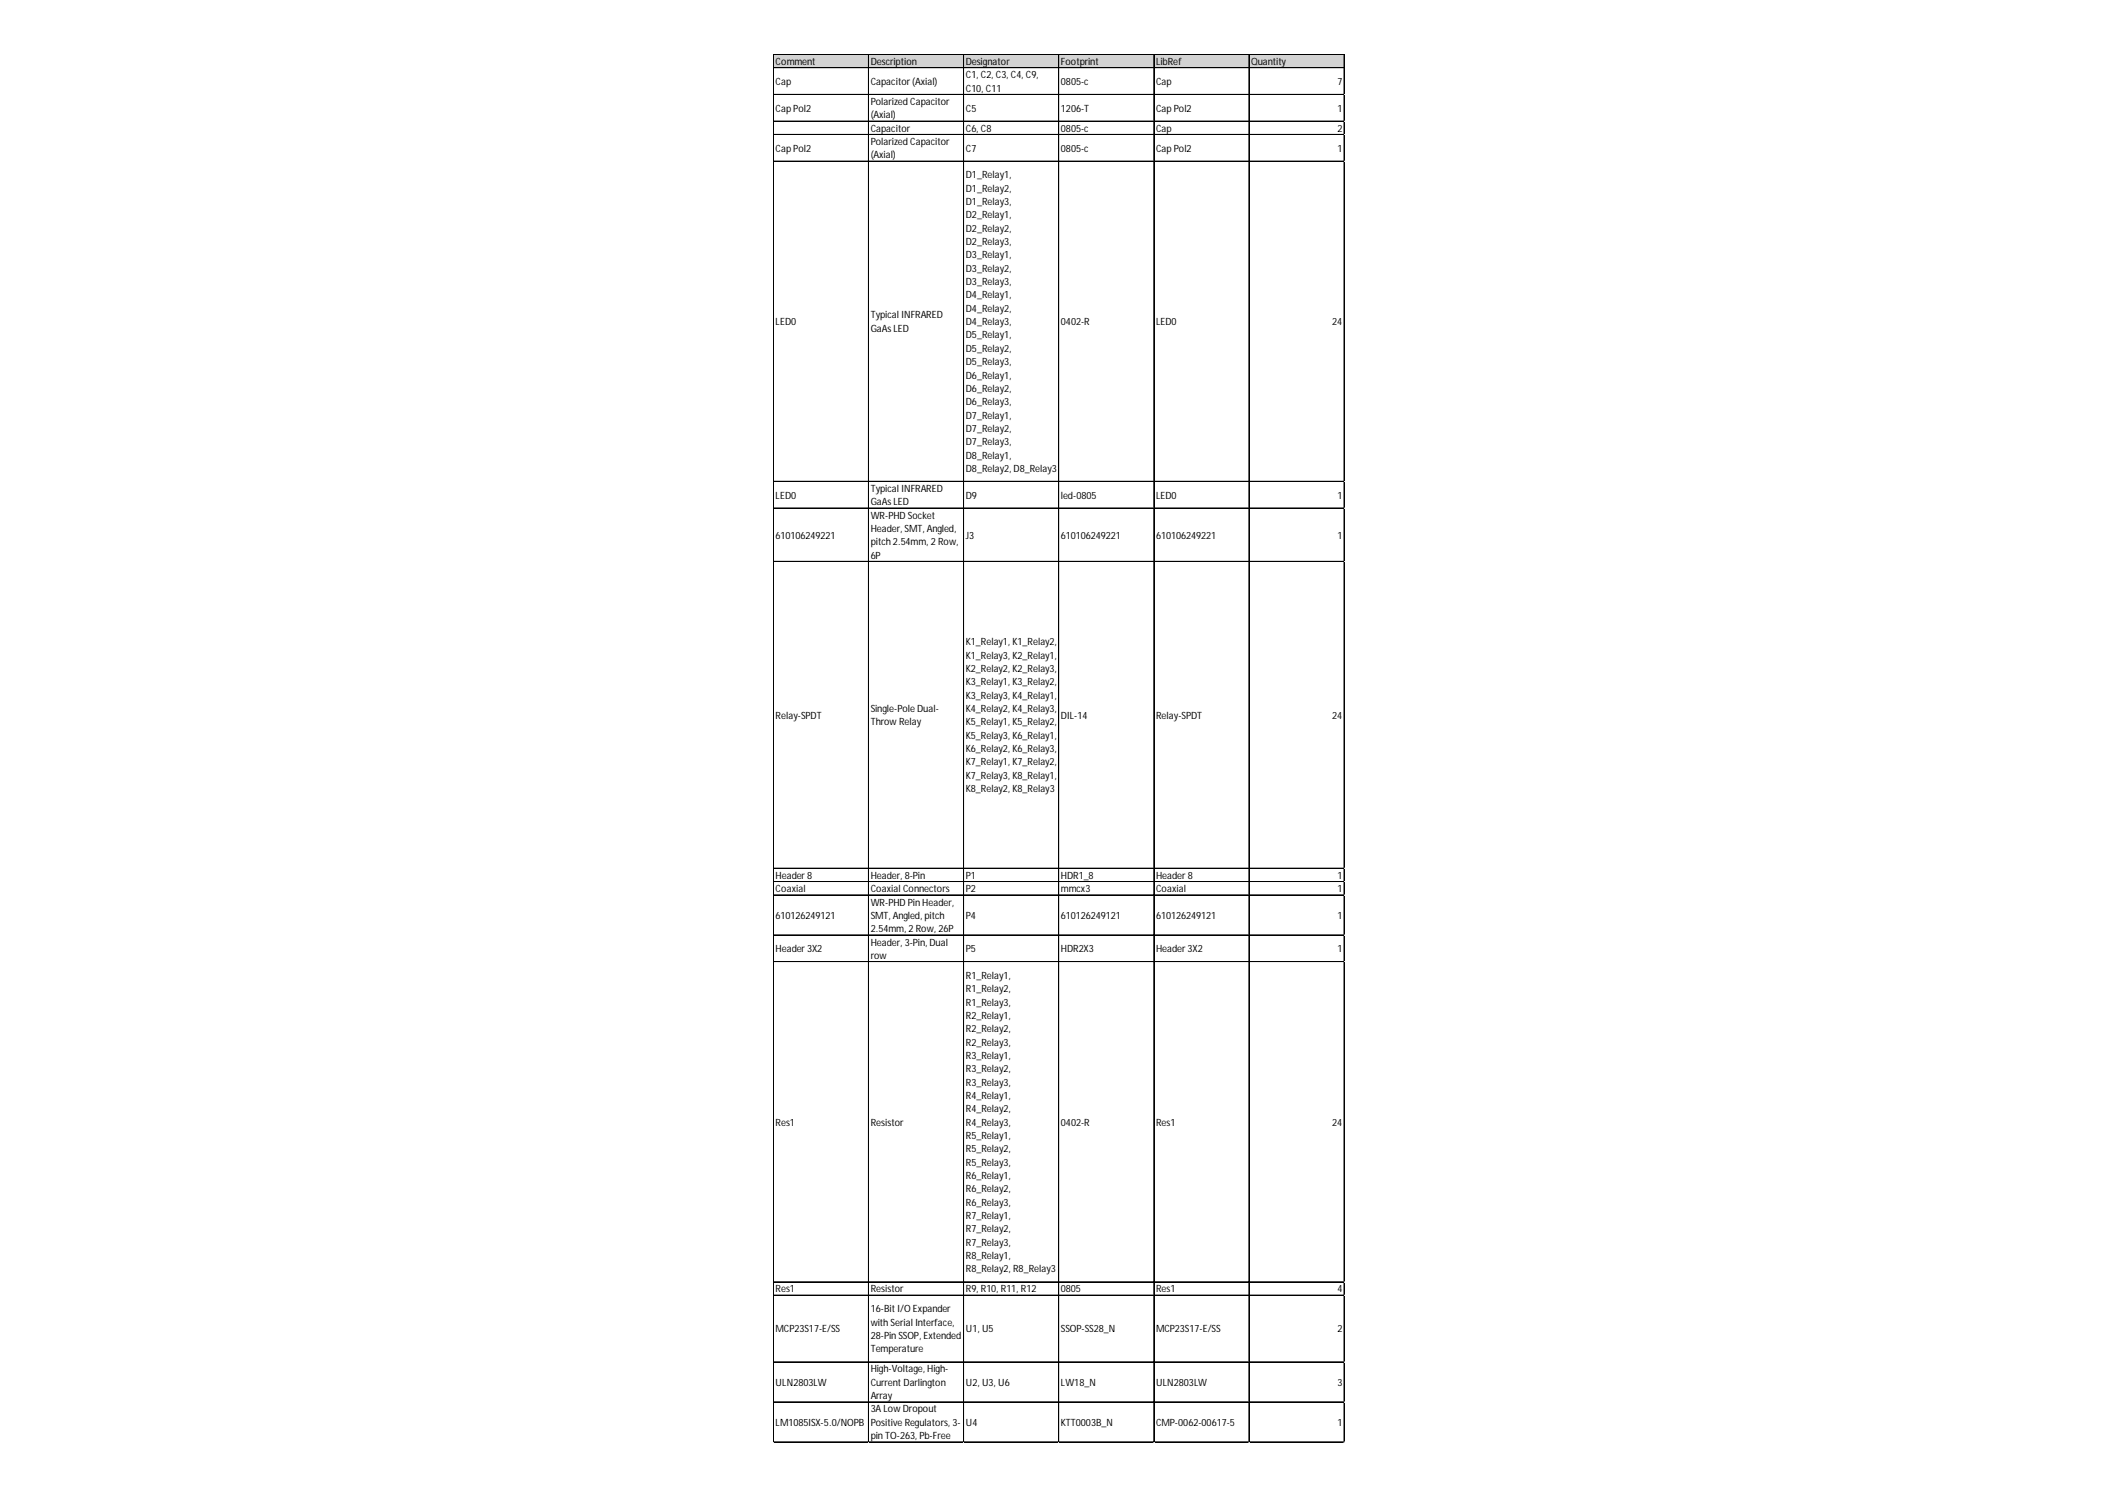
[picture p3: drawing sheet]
<svg xmlns="http://www.w3.org/2000/svg" width="297mm" height="210mm" viewBox="0 0 297 210" stroke-linecap="round" stroke-linejoin="round" font-family="sans-serif">
<defs><g id="words">
<g font-size="1.4">
<text x="108.7" y="9.1">Comment</text>
<text x="108.7" y="11.9">Cap</text>
<text x="122" y="9.1">Description</text>
<text x="122" y="11.9">Capacitor(Axial)</text>
<text x="135.4" y="9.1">Designator</text>
<text x="135.4" y="11">C1, C2, C3, C4, C9,</text>
<text x="148.7" y="9.1">Footprint</text>
<text x="148.7" y="11.9">0805-c</text>
<text x="162" y="9.1">LibRef</text>
<text x="162" y="11.9">Cap</text>
<text x="175.4" y="9.1">Quantity</text>
<text x="187.5" y="11.9">7</text>
<text x="108.7" y="15.7">CapPol2</text>
<text x="122" y="14.7">Polarized Capacitor</text>
<text x="122" y="16.6">(Axial)</text>
<text x="135.4" y="12.8">C10, C11</text>
<text x="135.4" y="15.7">C5</text>
<text x="148.7" y="15.7">1206-T</text>
<text x="162" y="15.7">CapPol2</text>
<text x="187.5" y="15.7">1</text>
<text x="108.7" y="21.3">CapPol2</text>
<text x="122" y="18.5">Capacitor</text>
<text x="122" y="20.3">Polarized Capacitor</text>
<text x="122" y="22.2">(Axial)</text>
<text x="135.4" y="18.5">C6, C8</text>
<text x="135.4" y="21.3">C7</text>
<text x="148.7" y="18.5">0805-c</text>
<text x="148.7" y="21.3">0805-c</text>
<text x="162" y="18.5">Cap</text>
<text x="162" y="21.3">CapPol2</text>
<text x="187.5" y="18.5">2</text>
<text x="187.5" y="21.3">1</text>
<text x="135.4" y="25">D1_Relay1,</text>
<text x="135.4" y="26.9">D1_Relay2,</text>
<text x="135.4" y="28.7">D1_Relay3,</text>
<text x="135.4" y="30.6">D2_Relay1,</text>
<text x="135.4" y="32.5">D2_Relay2,</text>
<text x="135.4" y="34.3">D2_Relay3,</text>
<text x="135.4" y="36.2">D3_Relay1,</text>
<text x="135.4" y="38.1">D3_Relay2,</text>
<text x="135.4" y="40">D3_Relay3,</text>
<text x="135.4" y="41.8">D4_Relay1,</text>
<text x="108.7" y="45.6">LED0</text>
<text x="122" y="44.6">Typical INFRARED</text>
<text x="122" y="46.5">GaAs LED</text>
<text x="135.4" y="43.7">D4_Relay2,</text>
<text x="135.4" y="45.6">D4_Relay3,</text>
<text x="135.4" y="47.4">D5_Relay1,</text>
<text x="148.7" y="45.6">0402-R</text>
<text x="162" y="45.6">LED0</text>
<text x="186.8" y="45.6">24</text>
<text x="135.4" y="49.3">D5_Relay2,</text>
<text x="135.4" y="51.2">D5_Relay3,</text>
<text x="135.4" y="53">D6_Relay1,</text>
<text x="135.4" y="54.9">D6_Relay2,</text>
<text x="135.4" y="56.8">D6_Relay3,</text>
<text x="135.4" y="58.6">D7_Relay1,</text>
<text x="135.4" y="60.5">D7_Relay2,</text>
<text x="135.4" y="62.4">D7_Relay3,</text>
<text x="135.4" y="64.3">D8_Relay1,</text>
<text x="108.7" y="69.9">LED0</text>
<text x="122" y="68.9">Typical INFRARED</text>
<text x="122" y="70.8">GaAs LED</text>
<text x="135.4" y="66.1">D8_Relay2, D8_Relay3</text>
<text x="135.4" y="69.9">D9</text>
<text x="148.7" y="69.9">led-0805</text>
<text x="162" y="69.9">LED0</text>
<text x="187.5" y="69.9">1</text>
<text x="108.7" y="75.5">610106249221</text>
<text x="122" y="72.7">WR-PHD Socket</text>
<text x="122" y="74.5">Header, SMT, Angled,</text>
<text x="122" y="76.4">pitch2.54mm, 2 Row,</text>
<text x="135.4" y="75.5">J3</text>
<text x="148.7" y="75.5">610106249221</text>
<text x="162" y="75.5">610106249221</text>
<text x="187.5" y="75.5">1</text>
<text x="122" y="78.3">6P</text>
<text x="135.4" y="90.4">K1_Relay1, K1_Relay2,</text>
<text x="135.4" y="92.3">K1_Relay3, K2_Relay1,</text>
<text x="135.4" y="94.2">K2_Relay2, K2_Relay3,</text>
<text x="108.7" y="100.7">Relay-SPDT</text>
<text x="122" y="99.8">Single-Pole Dual-</text>
<text x="122" y="101.6">Throw Relay</text>
<text x="135.4" y="96">K3_Relay1, K3_Relay2,</text>
<text x="135.4" y="97.9">K3_Relay3, K4_Relay1,</text>
<text x="135.4" y="99.8">K4_Relay2, K4_Relay3,</text>
<text x="135.4" y="101.6">K5_Relay1, K5_Relay2,</text>
<text x="148.7" y="100.7">DIL-14</text>
<text x="162" y="100.7">Relay-SPDT</text>
<text x="186.8" y="100.7">24</text>
<text x="135.4" y="103.5">K5_Relay3, K6_Relay1,</text>
<text x="135.4" y="105.4">K6_Relay2, K6_Relay3,</text>
<text x="135.4" y="107.3">K7_Relay1, K7_Relay2,</text>
<text x="135.4" y="109.1">K7_Relay3, K8_Relay1,</text>
<text x="135.4" y="111">K8_Relay2, K8_Relay3</text>
<text x="108.7" y="123.1">Header8</text>
<text x="108.7" y="125">Coaxial</text>
<text x="122" y="123.1">Header, 8-Pin</text>
<text x="122" y="125">Coaxial Connectors</text>
<text x="135.4" y="123.1">P1</text>
<text x="135.4" y="125">P2</text>
<text x="148.7" y="123.1">HDR1_8</text>
<text x="148.7" y="125">mmcx3</text>
<text x="162" y="123.1">Header8</text>
<text x="162" y="125">Coaxial</text>
<text x="187.5" y="123.1">1</text>
<text x="187.5" y="125">1</text>
<text x="108.7" y="128.8">610126249121</text>
<text x="122" y="126.9">WR-PHD PinHeader,</text>
<text x="122" y="128.8">SMT, Angled, pitch</text>
<text x="122" y="130.6">2.54mm, 2 Row, 26P</text>
<text x="135.4" y="128.8">P4</text>
<text x="148.7" y="128.8">610126249121</text>
<text x="162" y="128.8">610126249121</text>
<text x="187.5" y="128.8">1</text>
<text x="108.7" y="133.4">Header3X2</text>
<text x="122" y="132.5">Header, 3-Pin, Dual</text>
<text x="122" y="134.4">row</text>
<text x="135.4" y="133.4">P5</text>
<text x="135.4" y="137.2">R1_Relay1,</text>
<text x="148.7" y="133.4">HDR2X3</text>
<text x="162" y="133.4">Header3X2</text>
<text x="187.5" y="133.4">1</text>
<text x="135.4" y="139">R1_Relay2,</text>
<text x="135.4" y="140.9">R1_Relay3,</text>
<text x="135.4" y="142.8">R2_Relay1,</text>
<text x="135.4" y="144.6">R2_Relay2,</text>
<text x="135.4" y="146.5">R2_Relay3,</text>
<text x="135.4" y="148.4">R3_Relay1,</text>
<text x="135.4" y="150.2">R3_Relay2,</text>
<text x="135.4" y="152.1">R3_Relay3,</text>
<text x="135.4" y="154">R4_Relay1,</text>
<text x="135.4" y="155.9">R4_Relay2,</text>
<text x="108.7" y="157.7">Res1</text>
<text x="122" y="157.7">Resistor</text>
<text x="135.4" y="157.7">R4_Relay3,</text>
<text x="135.4" y="159.6">R5_Relay1,</text>
<text x="135.4" y="161.5">R5_Relay2,</text>
<text x="148.7" y="157.7">0402-R</text>
<text x="162" y="157.7">Res1</text>
<text x="186.8" y="157.7">24</text>
<text x="135.4" y="163.3">R5_Relay3,</text>
<text x="135.4" y="165.2">R6_Relay1,</text>
<text x="135.4" y="167.1">R6_Relay2,</text>
<text x="135.4" y="168.9">R6_Relay3,</text>
<text x="135.4" y="170.8">R7_Relay1,</text>
<text x="135.4" y="172.7">R7_Relay2,</text>
<text x="135.4" y="174.6">R7_Relay3,</text>
<text x="135.4" y="176.4">R8_Relay1,</text>
<text x="135.4" y="178.3">R8_Relay2, R8_Relay3</text>
<text x="108.7" y="181.1">Res1</text>
<text x="122" y="181.1">Resistor</text>
<text x="122" y="183.9">16-Bit I/O Expander</text>
<text x="122" y="185.8">withSerial Interface,</text>
<text x="135.4" y="181.1">R9, R10, R11, R12</text>
<text x="148.7" y="181.1">0805</text>
<text x="162" y="181.1">Res1</text>
<text x="187.5" y="181.1">4</text>
<text x="108.7" y="186.7">MCP23S17-E/SS</text>
<text x="122" y="187.6">28-PinSSOP, Extended</text>
<text x="122" y="189.5">Temperature</text>
<text x="135.4" y="186.7">U1, U5</text>
<text x="148.7" y="186.7">SSOP-SS28_N</text>
<text x="162" y="186.7">MCP23S17-E/SS</text>
<text x="187.5" y="186.7">2</text>
<text x="108.7" y="194.2">ULN2803LW</text>
<text x="122" y="192.3">High-Voltage, High-</text>
<text x="122" y="194.2">Current Darlington</text>
<text x="122" y="196.1">Array</text>
<text x="122" y="197.9">3ALow Dropout</text>
<text x="135.4" y="194.2">U2, U3, U6</text>
<text x="148.7" y="194.2">LW18_N</text>
<text x="162" y="194.2">ULN2803LW</text>
<text x="187.5" y="194.2">3</text>
<text x="108.7" y="199.8">LM1085ISX-5.0/NOPB</text>
<text x="122" y="199.8">Positive Regulators, 3-</text>
<text x="122" y="201.7">pinTO-263, Pb-Free</text>
<text x="135.4" y="199.8">U4</text>
<text x="148.7" y="199.8">KTT0003B_N</text>
<text x="162" y="199.8">CMP-0062-00617-5</text>
<text x="187.5" y="199.8">1</text>
</g>
</g></defs>
<path d="M108.4 7.6h80.1v2h-80.1z" fill="#d3d3d3"/>
<g fill="none" stroke="#000" stroke-width=".14">
<path d="M108.4 7.6v194.5M108.5 7.6h80M108.5 7.7h80M108.5 9.5h80M108.5 13.2h80M108.5 13.3h80M108.5 17h80M108.5 18.8h80M108.5 18.9h80M121.7 7.7v194.4M121.8 7.7v194.4M135.1 7.7v194.4"/>
<path d="M148.4 7.7v194.4M161.7 7.7v194.4M161.8 7.7v194.4M175.1 7.7v194.4M188.4 7.7v194.4M108.5 22.6h80M108.5 67.4h80M108.5 67.5h80M108.5 71.2h80M108.5 78.7h80M108.5 121.7h80M108.5 123.5h80"/>
<path d="M108.5 123.6h80M108.5 125.4h80M108.5 131h80M108.5 134.7h80M108.5 134.8h80M108.5 179.6h80M108.5 181.5h80M108.5 190.8h80M108.5 190.9h80M108.5 196.4h80M108.5 196.5h80M108.5 202h80"/>
<path d="M108.5 202.1h80"/>
</g>
<path d="M108.4 202.1v.1" fill="none" stroke="#d4d4d4" stroke-width=".14"/>
<path d="M108.4 202.1l.1 .1z" fill="#d4d4d4"/>
<path d="M121.7 202.1v.1" fill="none" stroke="#d4d4d4" stroke-width=".14"/>
<path d="M121.7 202.1l.1 .1z" fill="#d4d4d4"/>
<path d="M135.1 202.1v.1" fill="none" stroke="#d4d4d4" stroke-width=".14"/>
<path d="M135.1 202.1v.1z" fill="#d4d4d4"/>
<path d="M148.4 202.1v.1" fill="none" stroke="#d4d4d4" stroke-width=".14"/>
<path d="M148.4 202.1l.1 .1z" fill="#d4d4d4"/>
<path d="M161.7 202.1v.1" fill="none" stroke="#d4d4d4" stroke-width=".14"/>
<path d="M161.7 202.1l.1 .1z" fill="#d4d4d4"/>
<path d="M175.1 202.1v.1" fill="none" stroke="#d4d4d4" stroke-width=".14"/>
<path d="M175.1 202.1v.1z" fill="#d4d4d4"/>
<path d="M188.4 202.1v.1" fill="none" stroke="#d4d4d4" stroke-width=".14"/>
<path d="M188.4 202.1l.1 .1z" fill="#d4d4d4"/>
<path d="M188.5 13.2h.1" fill="none" stroke="#d4d4d4" stroke-width=".14"/>
<path d="M188.5 13.2v.1z" fill="#d4d4d4"/>
<path d="M188.5 17h.1" fill="none" stroke="#d4d4d4" stroke-width=".14"/>
<path d="M188.5 18.8h.1" fill="none" stroke="#d4d4d4" stroke-width=".14"/>
<path d="M188.5 18.8v.1z" fill="#d4d4d4"/>
<path d="M188.5 22.6h.1" fill="none" stroke="#d4d4d4" stroke-width=".14"/>
<path d="M188.5 22.6v.1z" fill="#d4d4d4"/>
<path d="M188.5 67.4h.1" fill="none" stroke="#d4d4d4" stroke-width=".14"/>
<path d="M188.5 67.4v.1z" fill="#d4d4d4"/>
<path d="M188.5 71.2h.1" fill="none" stroke="#d4d4d4" stroke-width=".14"/>
<path d="M188.5 71.2v.1z" fill="#d4d4d4"/>
<path d="M188.5 78.7h.1" fill="none" stroke="#d4d4d4" stroke-width=".14"/>
<path d="M188.5 121.7h.1" fill="none" stroke="#d4d4d4" stroke-width=".14"/>
<path d="M188.5 123.5h.1" fill="none" stroke="#d4d4d4" stroke-width=".14"/>
<path d="M188.5 123.5v.1z" fill="#d4d4d4"/>
<path d="M188.5 125.4h.1" fill="none" stroke="#d4d4d4" stroke-width=".14"/>
<path d="M188.5 125.4v.1z" fill="#d4d4d4"/>
<path d="M188.5 131h.1" fill="none" stroke="#d4d4d4" stroke-width=".14"/>
<path d="M188.5 131v.1z" fill="#d4d4d4"/>
<path d="M188.5 134.7h.1" fill="none" stroke="#d4d4d4" stroke-width=".14"/>
<path d="M188.5 134.7v.1z" fill="#d4d4d4"/>
<path d="M188.5 179.6h.1" fill="none" stroke="#d4d4d4" stroke-width=".14"/>
<path d="M188.5 179.6v.1z" fill="#d4d4d4"/>
<path d="M188.5 181.5h.1" fill="none" stroke="#d4d4d4" stroke-width=".14"/>
<path d="M188.5 181.5v.1z" fill="#d4d4d4"/>
<path d="M188.5 190.8h.1" fill="none" stroke="#d4d4d4" stroke-width=".14"/>
<path d="M188.5 190.8v.1z" fill="#d4d4d4"/>
<path d="M188.5 196.4h.1" fill="none" stroke="#d4d4d4" stroke-width=".14"/>
<path d="M188.5 196.4v.1z" fill="#d4d4d4"/>
<path d="M188.5 202h.1" fill="none" stroke="#d4d4d4" stroke-width=".14"/>
<path d="M188.5 202v.1z" fill="#d4d4d4"/>
<use href="#words"/>
</svg>
